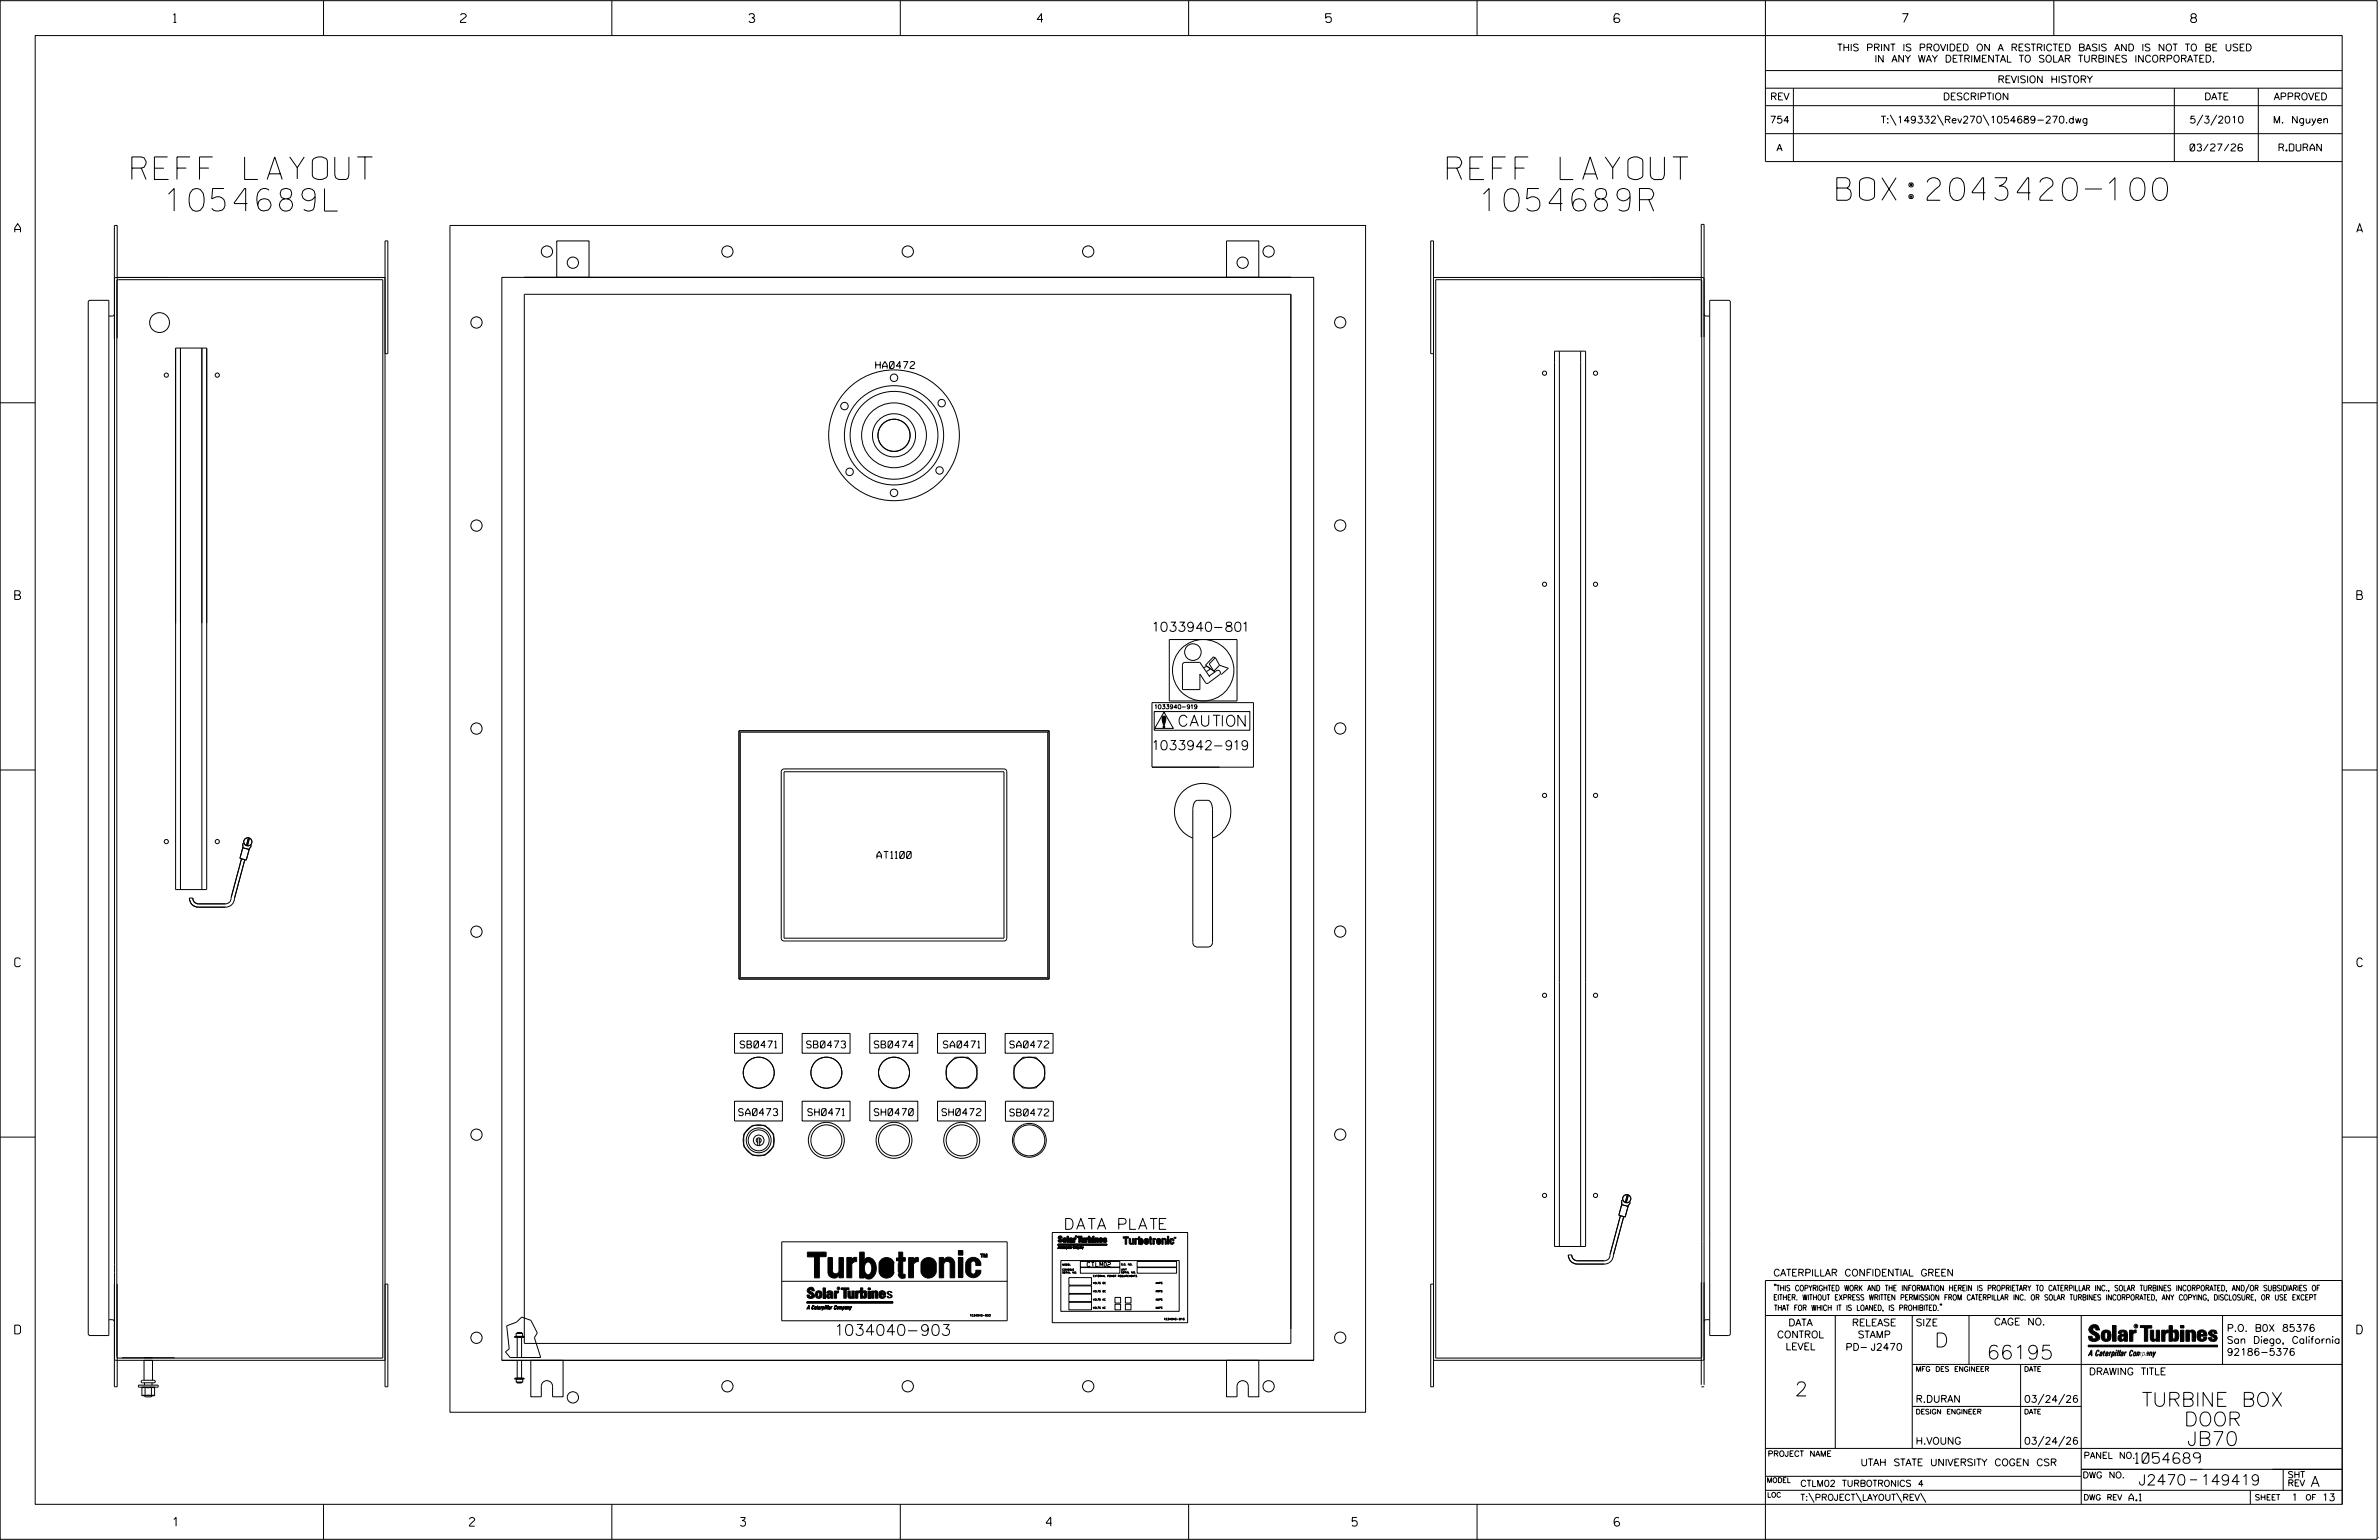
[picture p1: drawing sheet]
<svg xmlns="http://www.w3.org/2000/svg" width="864mm" height="559mm" viewBox="0 0 864 559" stroke-linecap="round" stroke-linejoin="round" font-family="sans-serif">
<defs><g id="words">
<g font-size="8.2">
<text x="47.9" y="65.1">REFF LAYOUT</text>
<text x="525.4" y="65.1">REFF LAYOUT</text>
<text x="60.5" y="76.6">1054689L</text>
<text x="537.8" y="76.6">1054689R</text>
<text x="666.8" y="72.7">BOX:2043420-100</text>
</g>
<g font-size="5.1">
<text x="702.3" y="488.8">D</text>
<text x="721.2" y="493.2">66195</text>
<text x="651.5" y="506.5">2</text>
<text x="777.5" y="510.3">TURBINE BOX</text>
<text x="792.8" y="517.4">DOOR</text>
<text x="793.9" y="524.5">JB70</text>
</g>
<g font-size="4">
<text x="428" y="263.5">CAUTION</text>
<text x="386.9" y="446.1">DATA PLATE</text>
<text x="303.9" y="484.6">1034040-903</text>
</g>
<g font-size="3.8">
<text x="775.1" y="531">1054689</text>
<text x="776.3" y="538.9">J2470</text>
<text x="798.8" y="538.9">149419</text>
<text x="838.8" y="539.5">A</text>
</g>
<g font-size="3.4">
<text x="418.8" y="229.1">1033940-801</text>
<text x="418.8" y="272.1">1033942-919</text>
</g>
<g font-size="3.2">
<text x="63" y="8.2">1</text>
<text x="167.2" y="8.2">2</text>
<text x="271.8" y="8.2">3</text>
<text x="376.5" y="8.2">4</text>
<text x="481.2" y="8.2">5</text>
<text x="690.6" y="8.2">7</text>
<text x="795.3" y="8.2">8</text>
<text x="5.4" y="84.3">A</text>
<text x="855.5" y="84.3">A</text>
<text x="5.4" y="217.5">B</text>
<text x="855.6" y="217.5">B</text>
<text x="5.4" y="350.8">C</text>
<text x="855.6" y="350.8">C</text>
<text x="5.4" y="484">D</text>
<text x="855.6" y="484">D</text>
<text x="62.8" y="553.8">1</text>
<text x="170.4" y="553.8">2</text>
<text x="268.8" y="553.8">3</text>
<text x="379.8" y="553.8">4</text>
<text x="490.8" y="553.8">5</text>
<text x="585.9" y="553.8">6</text>
</g>
<g font-size="2.5">
<text x="666.9" y="18.5">THIS PRINT IS PROVIDED ON A RESTRICTED BASIS AND IS NOT TO BE USED</text>
<text x="680.5" y="22.6">IN ANY WAY DETRIMENTAL TO SOLAR TURBINES INCORPORATED.</text>
<text x="725.1" y="30">REVISION HISTORY</text>
<text x="642.6" y="36.3">REV</text>
<text x="705.3" y="36.3">DESCRIPTION</text>
<text x="800.2" y="36.3">DATE</text>
<text x="825.4" y="36.3">APPROVED</text>
<text x="642.4" y="44.7">754</text>
<text x="682.8" y="44.7">T:\149332\Rev270\1054689-270.dwg</text>
<text x="794.8" y="44.7">5/3/2010</text>
<text x="825.1" y="44.7">M. Nguyen</text>
<text x="644.9" y="54.8">A</text>
<text x="795" y="54.8">03/27/26</text>
<text x="827.3" y="54.8">R.DURAN</text>
<text x="317.9" y="133.7">HA0472</text>
<text x="318.3" y="311.5">AT1100</text>
<text x="268.7" y="380.3">SB0471</text>
<text x="292.8" y="380.3">SB0473</text>
<text x="317.4" y="380.3">SB0474</text>
<text x="342.4" y="380.3">SA0471</text>
<text x="366.6" y="380.3">SA0472</text>
<text x="268.1" y="404.8">SA0473</text>
<text x="293.2" y="404.8">SH0471</text>
<text x="317.4" y="404.8">SH0470</text>
<text x="341.9" y="404.8">SH0472</text>
<text x="366.6" y="404.9">SB0472</text>
<text x="643.8" y="463">CATERPILLAR CONFIDENTIAL GREEN</text>
<text x="645.1" y="485.5">CONTROL</text>
<text x="649.2" y="481.1">DATA</text>
<text x="672.3" y="481.1">RELEASE</text>
<text x="674.4" y="485.5">STAMP</text>
<text x="695.4" y="481.1">SIZE</text>
<text x="723.8" y="480.8">CAGE NO.</text>
<text x="808.4" y="483.1">P.O. B0X 85376</text>
<text x="648.2" y="489.8">LEVEL</text>
<text x="669.9" y="490">PD- J2470</text>
<text x="808.4" y="487.5">San Diego, California</text>
<text x="808.4" y="491.8">92186-5376</text>
<text x="758.3" y="498.9">DRAWING TITLE</text>
<text x="695.4" y="508.9">R.DURAN</text>
<text x="734.8" y="508.9">03/24/26</text>
<text x="695.4" y="524.1">H.VOUNG</text>
<text x="734.8" y="524.1">03/24/26</text>
<text x="675.4" y="531.9">UTAH STATE UNIVERSITY COGEN CSR</text>
<text x="772.8" y="544.6">A.1</text>
<text x="831.8" y="544.6">1</text>
<text x="842.9" y="544.6">13</text>
</g>
<g font-size="2.3">
<text x="756.4" y="529.2">PANEL NO.</text>
<text x="653.5" y="539.4">CTLM02 TURBOTRONICS 4</text>
<text x="756" y="536.3">DWG NO.</text>
<text x="830.4" y="539.3">REV</text>
<text x="830.4" y="536.2">SHT</text>
<text x="653.5" y="544.5">T:\PROJECT\LAYOUT\REV\</text>
</g>
<g font-size="2">
<text x="643.8" y="468.4">&quot;THIS COPYRIGHTED WORK AND THE INFORMATION HEREIN IS PROPRIETARY TO CATERPILLAR INC., SOLAR TURBINES INCORPORATED, AND/OR SUBSIDIARIES OF</text>
<text x="643.8" y="471.8">EITHER. WITHOUT EXPRESS WRITTEN PERMISSION FROM CATERPILLAR INC. OR SOLAR TURBINES INCORPORATED, ANY COPYING, DISCLOSURE, OR USE EXCEPT</text>
<text x="644" y="475.6">THAT FOR WHICH IT IS LOANED, IS PROHIBITED.&quot;</text>
<text x="641.7" y="528.5">PROJECT NAME</text>
<text x="756.3" y="544.3">DWG REV</text>
<text x="818.5" y="544.3">SHEET</text>
<text x="836.9" y="544.3">OF</text>
</g>
<g font-size="1.8">
<text x="695.4" y="497.6">MFG DES ENGINEER</text>
<text x="734.8" y="497.6">DATE</text>
<text x="695.4" y="513.1">DESIGN ENGINEER</text>
<text x="734.8" y="513.1">DATE</text>
<text x="641.3" y="538">MODEL</text>
<text x="641.5" y="543.3">LOC</text>
</g>
<g font-size="1.5">
<text x="419.3" y="257.2">1033940-919</text>
<text x="394.7" y="459.6">CTLM02</text>
</g>
<text font-size=".9" x="775.1" y="481.7">R</text>
<g font-size=".7">
<text x="352" y="477.7">1034040-903</text>
<text x="422.4" y="479">1034040-916</text>
</g>
<g font-size=".6">
<text x="385.6" y="459.2">MODEL</text>
<text x="385.6" y="461">CONSOLE</text>
<text x="385.6" y="462.1">SERIAL NO.</text>
<text x="396.8" y="463.3">EXTERNAL POWER REQUIREMENTS</text>
<text x="396.8" y="465.9">VOLTS DC</text>
<text x="407" y="462">SERIAL NO.</text>
<text x="419.5" y="465.9">AMPS</text>
<text x="396.8" y="468.9">VOLTS DC</text>
<text x="396.8" y="471.9">VOLTS AC</text>
<text x="419.5" y="468.9">AMPS</text>
<text x="419.5" y="471.9">AMPS</text>
<text x="396.8" y="474.8">VOLTS AC</text>
<text x="419.5" y="474.8">AMPS</text>
</g>
<text font-size=".5" x="304.1" y="467.8">R</text>
<text font-size=".3" x="390.4" y="448.8">R</text>
</g></defs>
<g fill="none" stroke="#000" stroke-width=".36">
<path d="M.1 .2h862.8v558.4h-862.8zM12.8 12.9h837.4v533h-837.4zM117.4 .2v12.7M222.1 .2v12.7M326.8 .2v12.7M431.5 .2v12.7M536.2 .2v12.7M587.9 5.5l-.5-.5h-1l-.5 1v1.7l.5 .4h1l.6-.4v-.6l-.6-.5h-1l-.5 .5M640.9 .2v58.4h209.3M745.6 .2v12.7M640.9 25.6h209.3M640.9 32h209.3"/>
<path d="M640.9 38.3h209.3M651 32v26.6M789.3 32v26.6M819.8 32v26.6M640.9 48.5h209.3M686.2 41.7l2.1 3.8M703.3 41.7l2.2 3.8M719.9 41.7l2.1 3.8M799.6 41.7l-2.1 3.8M804.7 41.7l-2.2 3.8M163.3 81.8h332.4v430.6h-332.4zM202.1 87.4h11.7v13.2h-11.7z"/>
<path d="M445.2 87.4h11.8v13.2h-11.8zM32.6 109h6.9v375.6h-6.9M32.7 109l-.5 .1-.2 .5v374.4l.2 .4 .5 .2M41.6 113.9l-.5 .7-1.6 .1M42.6 101.6l96.4-.1v391.3h-96.1l-.5-.5v-390.3zM139.8 100.7h-97.8l-.4 .5M182.2 100.6h294.7v393h-294.7zM190.3 106.8h278.3v380.7h-278.3zM190.3 100.6h278.3M520.4 100.7h97.7l.5 .5M521.2 101.5h96.1l.4 .5v390.3l-.4 .5h-96.1zM618.6 113.9l.5 .7 1.5 .1"/>
<path d="M627.5 109l.4 .1 .2 .5v374.4l-.2 .4-.4 .2M627.6 109h-7v375.6h7M42.5 122.8v-41h-1v421.4h1v-37.3M63.7 126.3h11.3v196.5h-11.3zM65.5 126.3v196.5M73.3 126.3v196.5M139.8 128.3h1v-40.9h-1v415.8h1v-37.3h-1M520.4 128.3h-1v-40.9h1v415.8h-1v-37.3h1M564.3 127.4h11.3v324.9h-11.3zM566.1 127.4v324.9M573.8 127.4v324.9M617.6 122.3v-40.9h1v421.1"/>
<path d="M.1 146.2h12.7M850.2 146.2h12.7M424.5 232.1h24.6v22.3h-24.6zM441 238.8l-.5-.5-2.9 3 3 2.3M418.2 255h36.8v23.4h-36.8zM419 258.2h34.7v6.8h-34.7zM422.6 258.4l3.3 5.9h-6.7zM437 242.3l1.2-.5 1.2 .9-1.5 1M440.6 243.6l.5 .2M442.7 244.9l-4.2 3-.5 .1-2.4-3.4v5.6h-6.3v-9.3l.9-.6h5.4l3.6 5.3M442.7 244.9a.94 .94 0 0 0 .1-1.4 .94 .94 0 0 0-1.5 .1l-2.3 1.7M442.7 241.4l-2.1 2.2"/>
<path d="M442.7 241.4l-1.5-2.8-2.2 2.3 1.6 2.7M442.7 241.4l3.2 1.1-2.6 2.3M.1 279.4h12.7M268.3 265.2h112.5M268.3 265.2h112.5v90h-112.5zM268.3 265.2v90M283.9 279.3l.7-.3h79.9a1.02 1.02 0 0 1 1 1v60.4a1.02 1.02 0 0 1-1 1.1h-79.9a1.02 1.02 0 0 1-1-1.1v-60.4zM380.3 265.7v89.1M380.3 265.7h-111.6v89.1M380.8 265.2l-.5 .5M380.8 265.2v90M421.8 261l.6 2.3h.2l.7-2.3"/>
<path d="M422.2 263.7l.2 .2M422.2 263.8l.3-.2 .3 .2M422.3 263.7l.3 .3 .2-.3-.4 .3M422.4 263.6l.3 .3-.4-.3-.1 .2M422.6 263.6l-.4 .3 .4-.3M422.6 263.6l.2 .2M422.7 263.6l-.4 .3M422.8 263.8l-.1 .1M423.1 260.7l-1.1 .7M850.2 279.4h12.7M284.6 280h79.9v60.4h-79.9zM434 290.7l.6-.3h3.9a3.2 3.2 0 0 1 1.7 3.4v48.2a1.69 1.69 0 0 1-1.7 1.6h-3.9a1.63 1.63 0 0 1-1.6-1.6v-48.2l.3-2z"/>
<path d="M87.7 311.6l-3.8 14a2.15 2.15 0 0 1-2.1 2.4h-9.8a2.05 2.05 0 0 1-2-2.1M88.1 307.6l2.4 .6-1.1 3.9-2.3-.6zM88.3 305.9l-.2 1.9M88.9 312l-3.8 13.9a3.3 3.3 0 0 1-3.3 3.3h-9.8a3.3 3.3 0 0 1-3.2-3.3h1.2M90.2 304l-.7 2.8M90.6 304.1l-.8 2.8M91.2 306.7l-.8 1.7M433 304.1a10.2 10.2 0 0 1-4.6-15.7 10.2 10.2 0 0 1 16.4 0 10.2 10.2 0 0 1-4.6 15.7M70 325.9h.1M268.3 355.2h112.5M268.7 354.8h111.6M268.7 354.8l-.4 .4"/>
<path d="M380.3 354.8l.5 .4M266.6 375h17.4v7.2h-17.4zM291.2 375h17.4v7.2h-17.4zM315.7 375h17.5v7.2h-17.5zM340.3 375h17.4v7.2h-17.4zM364.9 375h17.4v7.2h-17.4zM266.6 399.6h17.4v7.2h-17.4zM291.2 399.6h17.4v7.2h-17.4zM315.7 399.6h17.5v7.2h-17.5zM340.3 399.6h17.4v7.2h-17.4zM365 399.6h17.4v7.3h-17.4zM.1 412.6h12.7"/>
<path d="M275.1 414.6a.9 .9 0 0 1-.4-1.4 .9 .9 0 0 1 1.4 0 .9 .9 0 0 1-.3 1.4M275.1 413v2.7M275.8 413v2.7M850.2 412.6h12.7M588.7 437.1l2.3 .6-1 3.9-2.3-.6zM588.8 435.4l-.2 1.9M590.8 433.5l-.8 2.8M591.1 433.6l-.8 2.8M591.7 436.2l-.8 1.7M283.8 450.6h81.8v28.6h-81.8zM293.1 454.3h6.8v1.7h-2.5v7.7h-1.7v-7.6h-2.6zM298.8 454.3l-3.1 3.2"/>
<path d="M300.6 456.3h1.6v4.7a1.2 1.2 0 0 0 1.3 1.2 1.2 1.2 0 0 0 1.1-1.4v-4.5h1.6v7.4h-1.6v-1.1a2.11 2.11 0 0 1-2.5 1 2.11 2.11 0 0 1-1.5-2.2zM307.4 456.3h1.8v.7l.6-.6 1.2-.1v1.5l-.9 .1-.9 .9v4.9h-1.8zM312.1 454.3h1.6v3.1a2.08 2.08 0 0 1 2.1-1.1 2.08 2.08 0 0 1 1.8 1.6 4.5 4.5 0 0 1-1.8 6.2l-1.4-.2-.7-.7v.5h-1.6zM314.4 458.3a1.18 1.18 0 0 1 1.4-.2 1.18 1.18 0 0 1 .6 1.2 2.52 2.52 0 0 1-1.3 3.3 2.77 2.77 0 0 1-.7-4.3zM324.3 458.4v3.2M324.6 458.4a2.86 2.86 0 0 0-2.8-2.1 2.86 2.86 0 0 0-2.7 2.1v3.2a2.84 2.84 0 0 0 2.7 2.2 2.84 2.84 0 0 0 2.8-2.2M326.1 454.3h1.6v2h.9v1.3h-.9v4.4l.3 .4h.6v1.3a1.67 1.67 0 0 1-2.5-1.4M326.1 458.4v3.2M329.8 456.3h1.8v.7l1-.7h.8v1.5l-.9 .1-.9 .9v4.9h-1.8zM335.1 457.1a2.89 2.89 0 0 1 4.8 1.3v3.2a2.86 2.86 0 0 1-2.8 2.2 2.86 2.86 0 0 1-2.8-2.2v-3.2zM336.5 457.8l.9-.1 .5 .4 .1 3.5a.9 .9 0 0 1-.9 .8 .9 .9 0 0 1-.9-.8v-3.2zM341 456.3h1.5v1a2.14 2.14 0 0 1 2.6-1 2.14 2.14 0 0 1 1.5 2.3v5.1h-1.7v-5.2a1.23 1.23 0 0 0-1.4-.7 1.23 1.23 0 0 0-1 1.3v4.6h-1.5z"/>
<path d="M346.6 458.5h.1M347.9 453.8h1.6v1.6h-1.6zM347.9 456.3h1.6v7.3h-1.6zM348.3 456.3l-.4 .4M349.5 455.1l-.4 .3M355.9 454.9h1v.3h-.3v1h-.3v-1h-.4zM357.1 454.9h.4l.2 1 .3-1h.4v1.3h-.3v-1l-.3 1h-.2l-.3-.9v.9h-.2zM382 447.2h49.1v32.8h-49.1zM384 451.6h17.7v.2h-17.7zM384.1 451.4h17.7v.3h-17.7zM384.1 451.6h17.7M384.2 448.7l.7-.2 .5 .2 .2 .5h-.5l-.3-.4-.2 .3 .1 .2a.78 .78 0 0 1 .8 .5 .78 .78 0 0 1-.2 .8l-1.1-.1-.1-.5h.5l.2 .4 .3-.2-.1-.3a.83 .83 0 0 1-.8-1.2z"/>
<path d="M384.4 452.3l.1 .8-.1-.2-.4 .2zM384.4 452.4v.4h-.2zM384.5 452.3v.4h-.3zM384.5 452.2v.8h-.5zM385.1 457.4h43v18.4h-43zM385.2 452.3h.3h-.3l-.1 .5h.3l-.2 .2zM385.2 452.3l.3 .1h-.3l-.1 .6 .3-.1-.3 .2zM385.7 452.8l.2-.1zM385.7 452.8l-.1 .2zM385.7 452.5l.2 .2-.3 .4 .3-.5zM385.7 452.4l.3 .1-.3 .5 .2-.5zM386 452.5h.3l-.1 .6z"/>
<path d="M386.1 452.4h.3l-.2 .6zM386.4 450.6l.2-.6-.2-.7h.4a.95 .95 0 0 1 0 1.5h-.4M386.5 452.6h.3l-.3 .5zM386.5 452.6h.2zM386.5 450.5l.2-.6-.2-.7h.3l.4 .7-.1 .6-.6 .2M386.5 452.5h.3l-.3 .5zM386.5 452.5l.2 .1zM386.9 452.5h.2l-.3 .6zM387 452.4h.2l-.3 .6zM387.3 452.5l.3 .3-.5 .5zM387.3 448.7h.5v2.1h-.5zM387.3 452.4l.3 .2-.5 .6z"/>
<path d="M387.3 452.6l.3-.1-.2 .5zM387.4 452.6l-.1 .4zM387.4 448.6h.4v2.1h-.4zM387.8 452.5l-.2 .6zM387.8 452.4l-.1 .6zM387.9 452.4h.1M387.9 452.3h.1M388.1 452.3l-.2 .8zM388.1 449.5l.3-.2 .8 .1 .2 1.4h-.5v-1.2l-.8 .2zM388.2 452.2l-.3 .8zM388.3 449.3h1l.1 1.4h-.4l-.1-1.2-.7 .2zM388.4 452.3l-.2 .8z"/>
<path d="M388.4 452.2l-.2 .8zM388.5 452.8l.3-.1zM388.5 452.5l.3 .2-.3 .4 .2-.3zM388.5 452.8v.2zM388.6 452.4l.2 .2-.3 .4-.1-.2 .4-.2zM388.9 450.3l-.4 .2 .4-.6h-.6l-.2 .7 .4 .2 .5-.2M389 450.2l-.4 .2 .4-.6h-.6l-.3 .5 .2 .4 .7-.2M389 452.5h.2l-.3 .6zM389.1 452.4l-.2 .6zM389.6 449.3h.5v.2l.5-.2v.4l-.4 .1-.1 1h-.5zM389.7 449.2h.5v.2l.4-.2-.4 .7v.8h-.5zM389.7 452.4h.4l-.3 .1-.1 .5 .3-.1-.3 .2z"/>
<path d="M389.8 452.3h.3l-.2 .1-.2 .5 .4-.1-.3 .2zM390.2 452.6h.4l-.3 .5zM390.3 452.5h.3l-.3 .5zM390.3 452.6v.4zM390.3 452.5v.4zM390.7 452.5l.5 .1-.1 .5v-.5l-.2 .5v-.5l-.3 .5zM390.8 452.4l.5 .1-.1 .5v-.5l-.3 .5-.1-.5-.1 .5zM391.1 448.7h1.6v.3h-.6v1.8h-.5v-1.8h-.5zM391.1 448.6h1.6v.3h-.5v1.8h-.5v-1.8h-.6zM391.5 452.5l.3 .3-.5 .5zM391.5 452.6v.4zM391.5 452.4l.3 .2-.5 .6z"/>
<path d="M391.6 452.5l-.1 .4zM391.9 452.9l.2-.1zM392 452.5l.2 .2-.3 .4-.1-.2 .4-.2zM392 452.7v.2zM392 452.4l.3 .2-.3 .4 .2-.4zM392.2 457.7h14.3v2.1h-14.3zM392.2 460h14.3v2h-14.3zM392.5 452.5l.2 .1-.1 .5v-.5l-.3 .5zM392.5 449.3h.5l.1 1.3 .2-1.3h.5v1.5l-1.2-.1zM392.5 452.4l.3 .1-.1 .5-.1-.5-.2 .5zM392.5 449.2h.5l.2 1.3 .1-1.3h.5v1.5l-1.2-.1zM392.9 452.5l.1 .5 .2-.5-.4 .8z"/>
<path d="M393 452.4v.5l.3-.5-.4 .8zM394.1 449.3h.4v.2l.4-.2v.4l-.4 .1v1h-.4zM394.1 449.2h.4v.2l.5-.2v.3l-.4 .2v1h-.5zM395.1 448.7h.4v2.1h-.4zM395.1 448.6h.5v2.1h-.5zM395.5 449.4l.7-.1 .1 .2-.1 1.3-.7-.2v-.3l.2 .3 .2-.6-.2-.5-.2 .3zM395.6 449.3l.6-.1 .2 .2-.1 1.3-.7-.2v-.4l.1 .4 .3-.6-.3-.5-.1 .3zM396.6 449.3h.5v1.5h-.5zM396.6 448.7h.5v.3h-.5zM396.7 448.6h.5v.3h-.5zM396.7 449.2h.5v1.5h-.5zM397.4 449.3l1.2 .1 .1 1.4h-.5l-.1-1.3-.2 .1v1.2h-.5z"/>
<path d="M397.4 449.2l1.2 .1 .1 1.4h-.4l-.1-1.3-.3 .1v1.2h-.5zM399 449.5l.6-.2-.1 1.2 .7-.2a.77 .77 0 0 1-1.1 .4 .77 .77 0 0 1-.1-1.2zM399 449.4l.6-.2-.1 1.2 .8-.2a.78 .78 0 0 1-1.2 .4 .78 .78 0 0 1-.1-1.2zM399.6 449.3a.65 .65 0 0 1 .7 .8h-1v-.2h.5zM399.6 449.2a.66 .66 0 0 1 .7 .8h-.9v-.2h.4zM400.5 449.5l.9-.2 .3 .5-.6-.3-.2 .2 .8 .5a.64 .64 0 0 1-.6 .7 .64 .64 0 0 1-.7-.6l.9 .1-.8-.5zM400.7 449.3l.7-.1 .3 .2v.3l-.6-.3-.1 .2 .7 .5-.1 .5-.7 .1-.4-.2v-.3l.8 .1-.8-.5zM407.5 458.6l-.4-.1 .4 .6h-.4M407.7 459.1h.1M407.7 448.8h2v.5h-.7v2.2h-.6v-2.2h-.7zM408.7 459.1h.1M409 448.8l-.6 .5"/>
<path d="M409.9 449.4h.5v1.5l.4 .2 .3-.3v-1.4h.5v2.1h-.5v-.3l-.5 .3-.5-.1zM410 458.5v.6l-.4-.6v.6M410.9 459.1h.1M411.9 449.4h1.1v.4l-.6 .3v1.4h-.5zM412.4 451.4l-.1 .1M412.8 457.7h14.3v2.1h-14.3zM412.8 460h14.3v2h-14.3zM413.3 448.8h.5v.9a.87 .87 0 0 1 1.1 0 .87 .87 0 0 1 .1 1.1l-.2 .5a.63 .63 0 0 1-1.1 .1l-.4 .1zM414 449.9a.59 .59 0 0 1 .6 .6 .59 .59 0 0 1-.6 .6l-.2-.6zM415.4 449.7l.7-.3 .5 .1 .3 .5v.9a.84 .84 0 0 1-.8 .7 .84 .84 0 0 1-.8-.7zM415.9 449.8l.5 .2v.9l-.2 .3-.3-.3zM416.4 450.9h.1"/>
<path d="M417.4 448.8h.5v.6h.2v.4h-.2l.2 1.7-.7-.2v-1.5h-.2zM418.5 449.4h1v.4l-.5 .3v1.4h-.5zM419.9 449.7l.7-.3 .5 .1 .3 .5v.9a.84 .84 0 0 1-.8 .7 .84 .84 0 0 1-.8-.7zM420.5 449.8l.4 .2v.9l-.3 .3-.2-.3zM420.9 450.9h.1M421.7 449.3h.5v.4l.6-.4 .4 .2 .2 2h-.5v-1.5a.37 .37 0 0 0-.4-.2 .37 .37 0 0 0-.3 .4v1.3h-.5zM423.4 450h.1M423.8 449.3h.5v2.2h-.5zM424.3 448.6l-.5 .5M424.3 448.6h-.5v.5M424.3 448.6v.5h-.5M424.6 450.9h.1"/>
<path d="M425.3 451.5h.1M425.4 451.5h.1M425.7 450.9l.5-.2a.83 .83 0 0 1-.7 .8 .83 .83 0 0 1-.9-.6M425.7 450.9l-.5 .2v-1.2l.3-.1 .2 .4h.5a.82 .82 0 0 0-.7-.9 .82 .82 0 0 0-.9 .7v.9M425.7 450.9h.1M426.3 449v.3v-.3M426.5 448.9l-.3 .1 .4-.1 .1 .4M426.5 448.9v.4M426.6 449.3h-.1M426.6 449.1v.2M426.7 449.3l.2-.4v.4h-.4M426.7 449.2l-.1 .1"/>
<path d="M426.8 449.1l-.1 .1M426.8 449.1v.2M426.8 449.1l-.1 .2M426.9 449l-.1 .1M570.5 455.4h.1M588.2 441.1l-3.7 14a2.15 2.15 0 0 1-2.1 2.4h-9.8a2.05 2.05 0 0 1-2.1-2.1M589.4 441.5l-3.7 13.9a3.3 3.3 0 0 1-3.3 3.3h-9.8a3.3 3.3 0 0 1-3.3-3.3h1.2M39.5 478.9h1.6l.5 .7M283.8 464.9h81.8M292.9 472.4h31.2v.4h-31.2zM293.3 467.6a1.34 1.34 0 0 1 2-.1l.3 .9h-.9l-.3-.6-.5 .4 .3 .4a1.41 1.41 0 0 1 1.2 .9 1.41 1.41 0 0 1-.2 1.5 2.1 2.1 0 0 1-2.1-.3l-.2-.8h.9l.1 .5 .4 .2 .5-.5-.3-.4a1.42 1.42 0 0 1-1.2-2.1zM293.6 473.7l.2 1.4-.1-.4h-.5l-.3 .4z"/>
<path d="M293.7 473.8v.8h-.5zM295.1 473.7l.4 .1v.3l-.2-.4-.3 .2-.2 1 .5-.2-.4 .4-.3-.3zM295.8 474.7l.3-.1-.3 .4zM295.9 474.1l.4 .1-.2 .9h-.4l-.1-.3 .6-.5h-.5zM296.7 473.9l.3 .2-.4 1-.1-.9zM297.2 470.6l.3-.1a1.5 1.5 0 0 0-.3-1.9v-.2l1 .4 .2 .9-.2 1-1 .4M297.3 474.2l.4 .1v.3h-.5v.3l.4-.1-.3 .3-.3-.2zM297.3 474.3l.2-.1 .1 .3h-.4zM298.1 474.1h.3l-.5 1zM298.7 474.1h.2a.45 .45 0 0 1 .2 .6 .45 .45 0 0 1-.5 .2l-.2 .5zM298.8 467.3h.8v3.8h-.8zM298.8 474.2l.3 .1-.3 .7z"/>
<path d="M299.5 474.1l-.2 1zM299.8 473.8h.1M300.1 473.7l-.3 1.4zM300.6 473.7l-.4 1.4zM301 474.6h.2l-.4 .3zM301 474.1h.3v.2l-.1 .8h-.4l-.2-.3 .6-.4-.1-.2-.3 .1zM301.5 469.4v-.5l-.3-.1-.3 .4h-.8a1.13 1.13 0 0 1 1.1-.9 1.13 1.13 0 0 1 1.1 1l.1 1.8h-.8v-1.7M301.6 470.2l-.2 .3h-.6l.2-.6 .6-.1v-.4l-1.1 .1a.94 .94 0 0 0-.3 1.4 .93 .93 0 0 0 1.4-.2M301.7 474.1h.4l-.6 1zM302.9 468.5h.7l.1 .3 .7-.4v.7l-.6 .1-.1 1.9h-.8zM303.2 473.7l.4 .2v.2l-.2-.3-.3 .2-.2 1 .6-.3-.5 .4-.2-.2zM304 474.3h.3l-.3 .7z"/>
<path d="M304.8 474.1l.8 .1-.1 .9-.1-.9-.4 .9v-.9l-.5 .9zM305.3 467.3h2.9v.6h-1v3.2h-.9v-3.2h-1zM306.1 474.1l.5 .1-.1 .5-.1 .3-.5-.1-.2 .5zM306.2 474.2l.3 .1-.4 .7zM307 474.6l.2 .1-.4 .2zM307 474.1h.3l.1 .2-.2 .8h-.4l-.1-.3 .6-.4-.1-.2-.4 .1zM307.8 474.1l.5 .1-.2 .9-.1-.9-.5 .9zM307.8 468.5h.8l.1 2 .2 .2 .3-.2v-2h.9v2.6h-.9v-.3l-.7 .3-.5-.1zM308.5 474.1l.1 .8 .6-.8-.8 1.3zM310.6 468.5h.8v.3l.7-.4v.7l-.6 .3-.1 1.7h-.8zM312.3 467.3h.9l-.1 3.8h-.8zM313.2 468.7a.92 .92 0 0 1 1.4 .1l-.2 2.2h-1l-.3-.3 .1-.6 .3 .5a1.37 1.37 0 0 0 0-1.8l-.3 .5z"/>
<path d="M315.1 468.5h.8v2.6h-.8zM315.1 467.3h.8v.6h-.8zM316.4 468.5h.9v.2l.4-.3 .8 .1 .2 2.6h-.8l-.2-2.3-.4 .2v2.1h-.9zM319.2 468.8l1.1-.4v.4a1.2 1.2 0 0 0 0 1.9l.3-.5h.9a1.28 1.28 0 0 1-1.8 .9 1.28 1.28 0 0 1-.6-1.9zM320.3 468.3a1.16 1.16 0 0 1 1.2 1.6h-1.6v-.5l.7 .1zM350.6 461.6h.1M352.9 463.6h.1M353.3 463.6h.1M354.2 461.5v-.6h1.9a2.81 2.81 0 0 1-2.5 2.7 2.81 2.81 0 0 1-3-2M354.2 461.5h.1M354.2 461.5a.9 .9 0 0 1-.9 .9 .9 .9 0 0 1-.9-.9v-3a.9 .9 0 0 1 .9-.9 .9 .9 0 0 1 .9 .9v.7h1.9a2.79 2.79 0 0 0-2.4-2.9 2.79 2.79 0 0 0-3.1 2.1v3.2M388 472.5h8.2v2.8h-8.2z"/>
<path d="M388 469.6h8.2v2.7h-8.2zM388 466.6h8.2v2.7h-8.2zM388 463.6h8.2v2.7h-8.2zM404.7 473.3h2.1v2h-2.1zM404.7 470.8h2.1v2h-2.1zM407.1 460.3l.1 .7 .3-.7M408.2 460.3v.7l-.5-.7v.7M408.4 460.3v.7M408.5 473.3h2.1v2h-2.1zM408.5 470.8h2.1v2h-2.1zM408.6 460.3h.4M408.8 460.3v.7"/>
<path d="M617.6 465.3v37.2M620.6 478.9h-1.5l-.5 .7M640.9 477.3h209.3M644.2 466.1l-.1 .4M644.7 466.1l-.2 .4M666.2 477.3v48.3M694.2 477.3v48.3M704.4 473.3l-.1 .4M704.8 473.3l-.1 .4M714.8 477.3v17.8M755.5 477.3v68.6M806.8 477.3v17.8"/>
<path d="M816.5 466l-1.4 3.1M850.2 464.6h-209.3v94M850.2 464.8v81.1M41.6 493.1l.4 .5h97.8M44.3 492.7h19.1M52.3 493.6v7.2M55.4 493.6v7.2M182.2 493.6h294.7M183.9 481.1l3.6-1.4 1.9-1.8 3.3 1.2 2.4 4.6-1.1 1.7 2.3 7.2h-11.1l-1.7-2.1 1.4-1.1zM186.8 484.9h3.5v.4h-3.5zM187.4 483.8h2.3v1.1h-2.3zM187.7 493.6v6.5h1.6v-6.5"/>
<path d="M187.8 483.5h1.6v.3h-1.6zM189.3 485.3v7.3M189.4 485.3h-1.7v7.3M192.7 493.6h11.7v13.2h-3.8v-3.8a2.05 2.05 0 0 0-2.1-2 2.05 2.05 0 0 0-2 2v3.8h-3.8zM445.2 493.6h11.8v13.2h-3.9v-3.8a2.05 2.05 0 0 0-2-2 2.05 2.05 0 0 0-2 2v3.8h-3.9zM618.6 493.1l-.5 .5h-97.7M694.2 495.1h156M733.5 495.1v30.5M758.6 481.4a2.02 2.02 0 0 1 3.1-.1l.5 1.3h-1.3l-.2-.6-.4-.2-.6 .1-.1 .4 .4 .7a2.46 2.46 0 0 1 2.2 2.9 2.83 2.83 0 0 1-3.8 .3l-.3-1.3h1.3l.2 .7 .6 .3 .5-.2 .2-.5-.4-.6-1.9-1.2-.4-.9zM759.2 491.3h-.7l.7-1.2v1.9h.2l-.1-2.1-1.3 2.1 .5-.5h.7M761.3 490l.3-.2 .4 .3-.1 .3-.3-.4-.4 .3-.3 1.6h.4l.4-.5-.3 .6-.4 .1-.3-.4zM762.6 490.6l.5-.1-.1 1.4h-.9a.74 .74 0 0 1 .9-.8l-.3 .7-.5 .1 .2-.5 .6-.2v-.5l-.7 .2z"/>
<path d="M763 483.2a2.17 2.17 0 0 1 3.1 0l.3 1.4-.3 1.5a2.17 2.17 0 0 1-3.1 0l-.3-1.5zM763.6 490.5l.4-.4 .2 .6h-.3l-.3 .9 .2 .4-.3-.1zM764.1 483.7l.5-.4 .4 .3v2.2l-.4 .2-.5-.2zM764.6 491.1l.6 .2v-.7l-.4-.1-.4 .6-.1 .8h.6M764.6 491.1l-.1 .8h.4M764.6 482.6v.8M764.8 490.7l.4 .1v.3h-.6zM765 491.5l-.1 .4zM766 490.5l-.5 1.5zM766 490.8l.4-.3-.4 .4M766.9 481h1.3v5.7h-1.3zM767 490.8l.5 .1-.3 .8-.4 .2z"/>
<path d="M767.3 490.5h-.5l-.5 2M767.3 490.5a.8 .8 0 0 1 .2 1 .8 .8 0 0 1-.9 .4l-.1 .6M767.3 490.5l-.1 .2M768.1 490.5l-.4 1.5zM768.2 489.9h.3l-.1 .2h-.2zM769 489.9l-.5 2.1zM769.7 489.9l-.6 2.1zM770.1 491.4l.5-.3-.5 .8zM770.4 491.9h.1M770.6 491.1l.1-.4-.7 .2 .1-.3 .6-.1 .2 .3-.5 1.1M770.6 491.1a.74 .74 0 0 0-.8 .8h.6M771 484.8h-.7l-.3 .6 .4 .7 .5-.3 .1-2.4h-.8l-.1 .4h-1.2a1.71 1.71 0 0 1 1.8-1.3 1.71 1.71 0 0 1 1.6 1.4v2.8h-1.1l-.1-.6"/>
<path d="M771 484.2l-1.5 .1a1.41 1.41 0 0 0 0 2.4l.5 .1 1.1-.7M771.2 486.1h-.1M771.4 490.5l.1 .3 .4-.3-.9 1.5zM771.5 490.8h.1M773 482.7h1.2v.5l.5-.5 .7-.1v1h-.6l-.5 .4-.1 2.7h-1.2zM773.3 490.3l.6-.4 .4 .2-.1 .4-.3-.4a1.28 1.28 0 0 0-.5 1.8l.6-.4-.1 .4-.8 .1zM774.7 490.8l.5-.3a.88 .88 0 0 1 .2 .9 .88 .88 0 0 1-.7 .7l-.2-.2zM774.8 490.9h.5l-.3 1h-.3l-.2-.2zM775.2 490.5l-.1 .2M776.8 481h4.3v.9h-1.5v4.8h-1.3M776.8 490.6l-.8 .2v-.3l-.4 1.5 .8-1.3v1.3l.3-1.2M779.3 491.1h.4"/>
<path d="M779.6 490.5h.3l-.3 1.4M779.6 490.7h.2l-.1 .4M779.7 491.1l-.1 .4M779.7 491.1l-.4 .2M780.1 492l.4-1.5 .1 .3 .3-.3 .3 .2-.3 1.3v-1.3l-.7 1.3M780.6 482.7h1.2v2.7l.1 .4 .4 .3 .4-.7v-2.7h1.2l.1 4h-1.3v-.5l-1.1 .6-.7-.3-.3-.7zM781.6 492.5l1-2-.8 1.3-.2-1.3-.2 2M784.7 482.7h1.2v.5l.5-.5 .7-.1v1h-.5l-.6 .4-.1 2.7h-1.2zM787.4 481h1.2v2a1.4 1.4 0 0 1 2.2 .2l.1 1.4-.4 1.9-1.5 .1-.4-.5v-1l.5 .9 .5-.3v-2.1l-.5-.4-.5 .7v2.8h-1.2zM791.5 482.7h1.3v4h-1.3zM791.5 481h1.3v.9h-1.3zM793.5 482.7h1.3v.4l.7-.5 1.1 .2 .4 .6v3.3h-1.2l-.3-3.4-.7 .2v3.2h-1.3z"/>
<path d="M794.8 483.1h.1M797.7 483.2a1.92 1.92 0 0 1 2.4-.5 1.92 1.92 0 0 1 1 2.1h-2.3v.8l.6 .5 .5-.3v-.5h1.2a1.83 1.83 0 0 1-2.1 1.4 1.83 1.83 0 0 1-1.5-2.1zM798.8 484.2v.6M799.1 483.4h.6l.2 .8h-1.1zM804.6 482.9a1.84 1.84 0 0 0-2.9 .8 3.3 3.3 0 0 0 2.2 1.9l-.5 .5-.4-.3-.1-.4h-1.2l.1 .6a1.92 1.92 0 0 0 2.9 .4M804.9 483.8h-1.2l-.2-.6-.5 .1-.1 .3 .1 .3 1.8 .9M805.1 488.1h-47.1v.6h47.1M50.2 502.6h7.2v.7h-7.2zM51.5 500.9l4.5-.1a.46 .46 0 0 1 .4 .5 .46 .46 0 0 1-.4 .5h-4.3l-.4-.5zM51.5 506.4h1.2M51.5 506.4h4.6M52.4 506.4l.4 .5h2.1l.4-.5"/>
<path d="M52.5 501.8v.8M52.7 503.3h-1.2v3.1M52.7 503.3l1.1 .3 1.2-.3M52.7 506.4l1.1-.2 1.2 .2M52.7 503.3v3.1M55 503.3v3.1M55 503.3h1.1v3.1M55 506.4h1.1M55.2 501.8v.8M55.4 506.4h.1M186.9 500.1h3.4v.3h-3.4zM187.4 500.4h2.4v1.1h-2.4z"/>
<path d="M187.7 501.5h1.6v.3h-1.6zM617.6 503.2h1M694.2 510.3h61.3M742 505.8l-2.2 3.9M749.5 505.8l-2.2 3.9M640.9 525.6h209.2M640.9 535.7h114.6M742 521.1l-2.2 3.8M749.5 521.1l-2.2 3.8M755.5 533.2h94.7M795 537h2.6M828.8 533.2v7.6"/>
<path d="M117.4 545.9v12.7M222.1 545.9v12.7M326.8 545.9v12.7M431.5 545.9v12.7M536.2 545.9v12.7M640.9 540.8h209.3M656.6 541.7l2 3.5M673.8 541.7l1.9 3.5M688.4 541.7l2 3.5M697.2 541.7l1.9 3.5M816.9 541v4.9M863.5 557.9h.1"/>
<circle cx="198.5" cy="91.3" r="2.04"/>
<circle cx="208" cy="95.3" r="2.05"/>
<circle cx="264.1" cy="91.3" r="2.05"/>
<circle cx="329.5" cy="91.3" r="2.04"/>
<circle cx="395" cy="91.3" r="2.05"/>
<circle cx="451.1" cy="95.3" r="2.05"/>
<circle cx="460.5" cy="91.3" r="2.04"/>
<circle cx="57.9" cy="117.1" r="3.6"/>
<circle cx="173" cy="117" r="2.05"/>
<circle cx="486.5" cy="117" r="2.05"/>
<circle cx="60.4" cy="136.1" r=".75"/>
<circle cx="78.9" cy="136.1" r=".75"/>
<circle cx="324.5" cy="137.1" r="1.36"/>
<circle cx="560.7" cy="135.4" r=".75"/>
<circle cx="579.2" cy="135.4" r=".77"/>
<circle cx="306.6" cy="147.4" r="1.35"/>
<circle cx="324.5" cy="158" r="23.7"/>
<circle cx="324.5" cy="158" r="18"/>
<circle cx="324.5" cy="158" r="11.8"/>
<circle cx="324.5" cy="158" r="5.8"/>
<circle cx="324.5" cy="158" r="7.8"/>
<circle cx="324.5" cy="158" r="15.9"/>
<circle cx="324.6" cy="158" r="5.8"/>
<circle cx="341.8" cy="146.3" r="1.35"/>
<circle cx="308.4" cy="171.2" r="1.36"/>
<circle cx="324.5" cy="178.8" r="1.35"/>
<circle cx="341.1" cy="170.7" r="1.34"/>
<circle cx="173" cy="190.7" r="2.05"/>
<circle cx="486.5" cy="190.7" r="2.05"/>
<circle cx="560.7" cy="212" r=".75"/>
<circle cx="579.2" cy="212" r=".77"/>
<circle cx="433" cy="236.6" r="3"/>
<circle cx="436.8" cy="243.2" r="11.2"/>
<circle cx="173" cy="264.4" r="2.05"/>
<circle cx="422.6" cy="263.8" r=".27"/>
<circle cx="486.5" cy="264.3" r="2.05"/>
<circle cx="560.7" cy="288.6" r=".75"/>
<circle cx="579.2" cy="288.6" r=".77"/>
<circle cx="60.4" cy="305.4" r=".75"/>
<circle cx="78.9" cy="305.4" r=".75"/>
<circle cx="90" cy="305.4" r="1.47"/>
<circle cx="173" cy="338.1" r="2.05"/>
<circle cx="486.5" cy="338" r="2.05"/>
<circle cx="560.7" cy="361.2" r=".75"/>
<circle cx="579.2" cy="361.2" r=".77"/>
<circle cx="275.4" cy="389.2" r="5.6"/>
<circle cx="300" cy="389.2" r="5.6"/>
<circle cx="324.5" cy="389.2" r="5.6"/>
<circle cx="349" cy="389.2" r="5.6"/>
<circle cx="349.1" cy="389.2" r="6"/>
<circle cx="373.6" cy="389.2" r="5.6"/>
<circle cx="373.7" cy="389.2" r="6"/>
<circle cx="173" cy="411.7" r="2.05"/>
<circle cx="275.4" cy="413.8" r="5.9"/>
<circle cx="275.4" cy="413.8" r="5.6"/>
<circle cx="275.4" cy="413.8" r="3.8"/>
<circle cx="275.4" cy="413.8" r="4.5"/>
<circle cx="275.4" cy="413.8" r="1.93"/>
<circle cx="300" cy="413.8" r="6.5"/>
<circle cx="300" cy="413.8" r="5.6"/>
<circle cx="324.5" cy="413.8" r="6.5"/>
<circle cx="324.5" cy="413.8" r="5.6"/>
<circle cx="349.1" cy="413.8" r="5.6"/>
<circle cx="349.1" cy="413.8" r="6.5"/>
<circle cx="373.7" cy="413.8" r="5.6"/>
<circle cx="373.7" cy="413.8" r="6.1"/>
<circle cx="486.5" cy="411.7" r="2.05"/>
<circle cx="560.7" cy="433.8" r=".75"/>
<circle cx="579.2" cy="433.8" r=".77"/>
<circle cx="590.5" cy="435" r="1.47"/>
<circle cx="390.6" cy="448.7" r=".28"/>
<circle cx="408.2" cy="458.8" r=".3"/>
<circle cx="410.4" cy="458.8" r=".29"/>
<circle cx="304" cy="474.6" r=".45"/>
<circle cx="304.4" cy="467.5" r=".48"/>
<circle cx="173" cy="485.4" r="2.05"/>
<circle cx="486.5" cy="485.4" r="2.05"/>
<circle cx="775.4" cy="481.2" r=".69"/>
<circle cx="208" cy="507" r="2.05"/>
<circle cx="264" cy="503" r="2.05"/>
<circle cx="329.5" cy="503" r="2.05"/>
<circle cx="395" cy="503" r="2.06"/>
<circle cx="460.5" cy="503" r="2.05"/>
</g>
<g fill="#000">
<path d="M347.9 453.8h1.6v1.6h-1.6zM387.4 448.6h.4v2.1h-.4zM387.8 452.4l-.1 .6zM388.2 452.2l-.3 .8zM388.4 452.2l-.2 .8zM396.7 449.2h.5v1.5h-.5zM396.7 448.6h.5v.3h-.5zM423.8 449.3h.5v2.2h-.5zM423.8 448.6h.5v.5h-.5zM298.8 467.3h.8v3.8h-.8zM299.5 474.1l-.2 1zM300.1 473.7l-.3 1.4z"/>
<path d="M300.6 473.7l-.4 1.4zM315.1 468.5h.8v2.6h-.8zM315.1 467.3h.8v.6h-.8zM347.9 456.3h1.6v7.3h-1.6zM768.1 490.5l-.4 1.5zM768.2 489.9h.3l-.1 .2h-.2zM769 489.9l-.5 2.1zM769.7 489.9l-.6 2.1zM791.5 481h1.3v.9h-1.3zM791.5 482.7h1.3v4h-1.3zM758 488.1h47.1v.6h-47.1z"/>
<path d="M422 259.9a.87 .87 0 0 1 1.1 0 .87 .87 0 0 1 .2 1.1l-.7 2.3h-.2l-.7-2.6z" fill-rule="evenodd"/>
<path d="M293.1 454.3h6.8v1.7h-2.5v7.7h-1.7v-7.6h-2.6z" fill-rule="evenodd"/>
<path d="M300.6 456.3h1.6v4.7a1.19 1.19 0 0 0 1.3 1.2 1.19 1.19 0 0 0 1.1-1.4v-4.5h1.6v7.4h-1.6v-1.1a2.11 2.11 0 0 1-2.5 1.1 2.11 2.11 0 0 1-1.5-2.3z" fill-rule="evenodd"/>
<path d="M307.4 456.3h1.8v.7l.6-.6 1.2-.1v1.5a1.59 1.59 0 0 0-1.8 1v4.9h-1.8z" fill-rule="evenodd"/>
<path d="M326.1 454.3h1.6v2h.9v1.3h-.9v4.4l.3 .4h.6v1.3l-1.5 .1a1.56 1.56 0 0 1-1-1.5v-4.7h-.8v-1.3h.8z" fill-rule="evenodd"/>
<path d="M329.8 456.3h1.8v.7a1.56 1.56 0 0 1 1.8-.7v1.5l-.9 .1-.9 .9v4.9h-1.8z" fill-rule="evenodd"/>
<path d="M351.3 457.1a2.78 2.78 0 0 1 3.1-.6 2.78 2.78 0 0 1 1.7 2.7h-1.9v-.7a.9 .9 0 0 0-.9-.9 .9 .9 0 0 0-.9 .9v3a.9 .9 0 0 0 .9 .9 .9 .9 0 0 0 .9-.9v-.6h1.9a2.81 2.81 0 0 1-2.5 2.7 2.81 2.81 0 0 1-3-2v-3.2z" fill-rule="evenodd"/>
<path d="M355.9 454.9h1v.3h-.3v1h-.3v-1h-.4z" fill-rule="evenodd"/>
<path d="M357.1 454.9h.4l.2 1 .3-1h.4v1.3h-.3v-1l-.3 1h-.2l-.3-.9v.9h-.2z" fill-rule="evenodd"/>
<path d="M384.5 452.2l-.5 .8h.5zM384.5 452.3v.4h-.3z" fill-rule="evenodd"/>
<path d="M384.2 448.7l.7-.2 .5 .2 .2 .5h-.5l-.3-.4-.2 .3 .1 .2a.78 .78 0 0 1 .8 .5 .78 .78 0 0 1-.2 .8l-1.1-.1-.1-.5h.5l.2 .4 .3-.2-.1-.3a.83 .83 0 0 1-.8-1.2z" fill-rule="evenodd"/>
<path d="M385.3 452.2l.2 .2-.3-.1-.1 .5h.3l-.2 .2z" fill-rule="evenodd"/>
<path d="M385.7 452.4l.2 .1-.2 .5 .3-.5zM385.7 452.8l.2-.1z" fill-rule="evenodd"/>
<path d="M386.1 452.4h.3l-.2 .6z" fill-rule="evenodd"/>
<path d="M386.5 452.5v.5l.3-.5zM386.5 452.5l.2 .1z" fill-rule="evenodd"/>
<path d="M385.9 449.4l.6-.2-.2 .7 .2 .6 .2-.6-.2-.7 .6 .2v1.1l-.6 .2-.6-.2z" fill-rule="evenodd"/>
<path d="M387 452.4h.2l-.3 .6z" fill-rule="evenodd"/>
<path d="M387.3 452.4l-.2 .8 .5-.6zM387.3 452.6l.3-.1-.2 .5z" fill-rule="evenodd"/>
<path d="M388.1 450l.9-.2-.5 .5 .2 .2 .3-.3v.3l-.7 .2z" fill-rule="evenodd"/>
<path d="M388.6 452.4l.2 .2-.4 .2 .1 .2 .3-.4zM388.6 452.7v.2z" fill-rule="evenodd"/>
<path d="M388.3 449.3h1l.1 1.4h-.4l-.1-1.2-.7 .2z" fill-rule="evenodd"/>
<path d="M389.1 452.4l-.2 .6z" fill-rule="evenodd"/>
<path d="M389.7 449.2h.5v.2l.4-.2-.4 .7v.8h-.5z" fill-rule="evenodd"/>
<path d="M389.9 452.2l.2 .2h-.2l-.2 .5 .4-.1-.3 .2z" fill-rule="evenodd"/>
<path d="M390.3 452.5v.5l.3-.4zM390.3 452.5v.4z" fill-rule="evenodd"/>
<path d="M390.8 452.4l.5 .1-.1 .5v-.5l-.3 .5-.1-.5-.1 .5z" fill-rule="evenodd"/>
<path d="M391.5 452.4l-.2 .8 .5-.6zM391.6 452.5l-.1 .4z" fill-rule="evenodd"/>
<path d="M391.1 448.6h1.6v.3h-.5v1.8h-.5v-1.8h-.6z" fill-rule="evenodd"/>
<path d="M392 452.4l.2 .2-.2 .4 .3-.4zM392 452.7v.2z" fill-rule="evenodd"/>
<path d="M392.5 449.2h.5l.2 1.3 .1-1.3h.5v1.5l-1.2-.1z" fill-rule="evenodd"/>
<path d="M392.5 452.4l.3 .1-.1 .5-.1-.5-.2 .5z" fill-rule="evenodd"/>
<path d="M393 452.4v.5l.3-.5-.4 .8z" fill-rule="evenodd"/>
<path d="M394.1 449.2h.4v.2l.5-.2v.3l-.4 .2v1h-.5z" fill-rule="evenodd"/>
<path d="M395.1 448.6h.5v2.1h-.5z" fill-rule="evenodd"/>
<path d="M395.6 449.3l.6-.1 .2 .2-.1 1.3-.7-.2v-.4l.1 .4 .3-.6-.3-.5-.1 .3z" fill-rule="evenodd"/>
<path d="M397.4 449.2l1.2 .1 .1 1.4h-.4l-.1-1.3-.3 .1v1.2h-.5z" fill-rule="evenodd"/>
<path d="M399 449.4l.6-.2-.1 1.2 .8-.2a.78 .78 0 0 1-1.2 .4 .78 .78 0 0 1-.1-1.2z" fill-rule="evenodd"/>
<path d="M399.6 449.2a.66 .66 0 0 1 .7 .8h-.9v-.2h.4z" fill-rule="evenodd"/>
<path d="M400.6 449.4l1-.1 .1 .4-.6-.3-.1 .2 .7 .5-.1 .5h-.9l-.2-.4 .8 .1-.8-.5z" fill-rule="evenodd"/>
<path d="M407.7 448.8h2v.5h-.7v2.2h-.6v-2.2h-.7z" fill-rule="evenodd"/>
<path d="M409.9 449.4h.5v1.5l.2 .2 .5-.3v-1.4h.5v2.1h-.5v-.3l-.1 .2a.64 .64 0 0 1-.8 .1 .64 .64 0 0 1-.3-.7z" fill-rule="evenodd"/>
<path d="M411.9 449.4h1.1v.4l-.6 .3v1.4h-.5z" fill-rule="evenodd"/>
<path d="M413.3 448.8h.5v.9a.86 .86 0 0 1 1.1 0 .86 .86 0 0 1 .1 1.1l-.6 .8-.6-.2-.5 .1z" fill-rule="evenodd"/>
<path d="M415.5 449.7a.86 .86 0 0 1 1.5 .3v.9a.84 .84 0 0 1-.8 .7 .84 .84 0 0 1-.8-.7z" fill-rule="evenodd"/>
<path d="M417.4 448.8h.5v.6h.2v.4h-.2l.2 1.7-.3 .1-.4-.5v-1.3h-.2z" fill-rule="evenodd"/>
<path d="M418.5 449.4h1v.4l-.5 .3v1.4h-.5z" fill-rule="evenodd"/>
<path d="M420 449.7a.86 .86 0 0 1 1.5 .3v.9a.84 .84 0 0 1-.8 .7 .84 .84 0 0 1-.9-.7z" fill-rule="evenodd"/>
<path d="M421.7 449.3h.5l.1 .3a.62 .62 0 0 1 .7-.2 .62 .62 0 0 1 .4 .6v1.5h-.5v-1.5l-.3-.2-.4 .3v1.4h-.5z" fill-rule="evenodd"/>
<path d="M424.7 449.7a.81 .81 0 0 1 1-.3 .81 .81 0 0 1 .5 .8h-.5l-.2-.5-.3 .2v1.2l1-.4a.83 .83 0 0 1-.7 .8 .83 .83 0 0 1-.9-.6z" fill-rule="evenodd"/>
<path d="M426.2 448.9h.3l-.2 .4z" fill-rule="evenodd"/>
<path d="M426.5 448.9l.2 .4 .2-.4v.4l-.1-.2-.3 .2z" fill-rule="evenodd"/>
<path d="M293.6 473.7l-.7 1.4 .3-.4h.5l.1 .4zM293.7 473.8v.8h-.5z" fill-rule="evenodd"/>
<path d="M293.3 467.6a1.34 1.34 0 0 1 2-.1l.3 .9h-.9l-.3-.6-.5 .4 .3 .4a1.41 1.41 0 0 1 1.2 .9 1.41 1.41 0 0 1-.2 1.5 2.1 2.1 0 0 1-2.1-.3l-.2-.8h.9l.1 .5 .4 .2 .5-.5-.3-.4a1.42 1.42 0 0 1-1.2-2.1z" fill-rule="evenodd"/>
<path d="M295.1 473.7l.4 .1v.3l-.2-.4-.3 .2-.2 1 .5-.2-.4 .4-.3-.3z" fill-rule="evenodd"/>
<path d="M295.9 474.1l-.2 .2h.5l-.6 .5 .1 .3h.4l.2-.9zM295.8 474.7l.3-.1-.3 .4z" fill-rule="evenodd"/>
<path d="M296.7 473.9l.3 .2-.4 1-.1-.9z" fill-rule="evenodd"/>
<path d="M297.3 474.2l-.3 .5 .3 .4 .3-.3-.4 .1v-.3h.5v-.3zM297.3 474.3l.2-.1 .1 .3h-.4z" fill-rule="evenodd"/>
<path d="M296.2 468.8l1-.4-.4 1.3 .1 .8 .3 .1 .3-.1 .1-.8-.4-1.3 1 .4 .2 .9-.2 1a1.41 1.41 0 0 1-2 0z" fill-rule="evenodd"/>
<path d="M298.1 474.1h.3l-.5 1z" fill-rule="evenodd"/>
<path d="M298.7 474.1l-.3 1.3 .2-.5a.45 .45 0 0 0 .5-.2 .45 .45 0 0 0-.2-.6zM298.8 474.2l.3 .1-.3 .7z" fill-rule="evenodd"/>
<path d="M300.1 469.9l.4-.4 1.1-.1v.4l-.6 .1-.2 .4 .3 .4 .5-.4v.4a.89 .89 0 0 1-1.5 0z" fill-rule="evenodd"/>
<path d="M301 474.1l-.2 .2 .3-.1 .1 .2-.6 .4 .2 .3h.4l.1-.8v-.2zM301 474.6h.2l-.4 .3z" fill-rule="evenodd"/>
<path d="M300.2 468.8l.5-.4a1.17 1.17 0 0 1 1.6 .9l.1 1.8h-.8l-.1-2.2-1.4 .3z" fill-rule="evenodd"/>
<path d="M301.7 474.1h.4l-.6 1z" fill-rule="evenodd"/>
<path d="M302.9 468.5h.7l.1 .3 .7-.4v.7l-.6 .1-.1 1.9h-.8z" fill-rule="evenodd"/>
<path d="M303.2 473.7l.4 .2v.2l-.2-.3-.3 .2-.2 1 .6-.3-.5 .4-.2-.2z" fill-rule="evenodd"/>
<path d="M303.9 474.2l-.2 .8 .3 .1 .4-.9zM304 474.3h.3l-.3 .7z" fill-rule="evenodd"/>
<path d="M304.8 474.1l.8 .1-.1 .9-.1-.9-.4 .9v-.9l-.5 .9z" fill-rule="evenodd"/>
<path d="M306.1 474.1l-.4 1.3 .2-.5 .5 .1 .1-.3 .1-.5zM306.2 474.2l.3 .1-.4 .7z" fill-rule="evenodd"/>
<path d="M305.3 467.3h2.9v.6h-1v3.2h-.9v-3.2h-1z" fill-rule="evenodd"/>
<path d="M307 474.1l-.2 .2 .4-.1 .1 .2-.6 .4 .1 .3h.4l.2-.8-.1-.2zM307 474.6l.2 .1-.4 .2z" fill-rule="evenodd"/>
<path d="M307.8 468.5h.8l.1 2 .2 .2 .3-.2v-2h.9v2.6h-.9v-.3l-.7 .3-.5-.1z" fill-rule="evenodd"/>
<path d="M307.8 474.1l.5 .1-.2 .9-.1-.9-.5 .9z" fill-rule="evenodd"/>
<path d="M308.5 474.1l.1 .8 .6-.8-.8 1.3z" fill-rule="evenodd"/>
<path d="M310.6 468.5h.8v.3l.7-.4v.7l-.6 .3-.1 1.7h-.8z" fill-rule="evenodd"/>
<path d="M312.3 467.3h.9l-.1 3.8h-.8z" fill-rule="evenodd"/>
<path d="M313.2 468.7a.92 .92 0 0 1 1.4 .1l-.2 2.2h-1l-.2-.3v-.6l.3 .5a1.37 1.37 0 0 0 0-1.8l-.3 .5z" fill-rule="evenodd"/>
<path d="M312.1 454.3v9.4h1.6v-.5a2.48 2.48 0 0 0 2.7 .6 2.48 2.48 0 0 0 1.6-2.4 3.7 3.7 0 0 0-3.2-5.1l-1.1 1.1v-3.1zM314.4 458.3a1.42 1.42 0 0 1 1.6 .1 1.42 1.42 0 0 1 .5 1.6 1.96 1.96 0 0 1-1.6 2.5 3.1 3.1 0 0 1-.5-4.2z" fill-rule="evenodd"/>
<path d="M316.4 468.5h.9v.2l.4-.3 .8 .1 .2 2.6h-.8l-.2-2.3-.4 .2v2.1h-.9z" fill-rule="evenodd"/>
<path d="M319.2 468.8l.8-.4 .3 .2a1.52 1.52 0 0 0 0 2.1l.3-.5h.9a1.28 1.28 0 0 1-1.8 .9 1.28 1.28 0 0 1-.6-1.9z" fill-rule="evenodd"/>
<path d="M320.3 468.3a1.16 1.16 0 0 1 1.2 1.6h-1.6v-.5l.7 .1z" fill-rule="evenodd"/>
<path d="M321.9 468.8l1.1-.4a.87 .87 0 0 1 1 .8h-.8l-.2-.4-.4 .3 1.2 .8 .3 .4a1.17 1.17 0 0 1-1.2 .9 1.17 1.17 0 0 1-1.1-1h.8l.4 .5 .3-.3-1.4-1z" fill-rule="evenodd"/>
<path d="M319.8 457.1a2.87 2.87 0 0 1 4.8 1.3v3.2a2.84 2.84 0 0 1-2.8 2.2 2.84 2.84 0 0 1-2.7-2.2v-3.2z" fill-rule="evenodd"/>
<path d="M335.1 457.1a2.9 2.9 0 0 1 4.8 1.3v3.2a2.86 2.86 0 0 1-2.8 2.2 2.86 2.86 0 0 1-2.8-2.2v-3.2z" fill-rule="evenodd"/>
<path d="M341 456.3h1.5v1a2.14 2.14 0 0 1 2.6-1 2.14 2.14 0 0 1 1.5 2.3v5.1h-1.7v-5.2a1.23 1.23 0 0 0-1.4-.7 1.23 1.23 0 0 0-1 1.3v4.6h-1.5z" fill-rule="evenodd"/>
<path d="M759.2 489.9l-1.2 2.1 .5-.5h.7v.5h.2zM759.2 490.1v1.2h-.7z" fill-rule="evenodd"/>
<path d="M758.6 481.4a2.02 2.02 0 0 1 3.1-.1l.5 1.3h-1.3l-.2-.6-.4-.2-.6 .1-.1 .4 .4 .7a2.46 2.46 0 0 1 2.2 2.9 2.83 2.83 0 0 1-3.8 .3l-.3-1.3h1.3l.2 .7 .6 .3 .5-.2 .2-.5-.4-.6-1.9-1.2-.4-.9z" fill-rule="evenodd"/>
<path d="M761.3 490l.3-.2 .4 .3-.1 .3-.3-.4-.4 .3-.3 1.6h.4l.4-.5-.3 .6-.4 .1-.3-.4z" fill-rule="evenodd"/>
<path d="M762.6 490.6l.5-.1-.1 1.4h-.9a.74 .74 0 0 1 .9-.8l-.6 .3-.2 .5 .5-.1 .3-.6v-.5l-.7 .2z" fill-rule="evenodd"/>
<path d="M763.6 490.5l.4-.4 .2 .6h-.3l-.3 .9 .2 .4-.3-.1z" fill-rule="evenodd"/>
<path d="M764.8 490.5l.5 .3-.1 .5h-.6l.6-.2v-.3l-.4-.1-.3 1.2h.4l.3-.4-.6 .6-.3-.2v-.4z" fill-rule="evenodd"/>
<path d="M763 483.2a2.17 2.17 0 0 1 3.1 0l.3 1.4-.3 1.5a2.17 2.17 0 0 1-3.1 0l-.3-1.5zM764.1 483.7v2.1l.5 .2 .4-.2v-2.2l-.4-.3z" fill-rule="evenodd"/>
<path d="M766 490.5v.3l.4-.1-.4 .2-.5 1.1z" fill-rule="evenodd"/>
<path d="M766.8 490.5l-.5 2 .3-.6a.71 .71 0 0 0 .9-.5 .71 .71 0 0 0-.4-.9zM767 490.8l.5 .1-.3 .8-.4 .2z" fill-rule="evenodd"/>
<path d="M766.9 481h1.3v5.7h-1.3z" fill-rule="evenodd"/>
<path d="M770.1 490.6l.6-.1 .2 .3-.4 1.2-.5 .1-.2-.5 .3-.5h.5l-.7 .5v.3l.4-.1 .4-.9-.5-.2-.2 .2z" fill-rule="evenodd"/>
<path d="M769.4 482.8l-.5 1h1.2l.1-.4h.8v.8l-1.5 .1a1.41 1.41 0 0 0 0 2.4l.5 .1 1.1-.7 .1 .6h1.1v-2.8a1.79 1.79 0 0 0-2.4-1.2zM770.3 484.8h.7l-.1 1-.5 .3-.4-.7z" fill-rule="evenodd"/>
<path d="M771.4 490.5l.1 .3 .4-.3-.9 1.5z" fill-rule="evenodd"/>
<path d="M773 482.7h1.2v.5l.5-.5 .7-.1v1h-.6l-.5 .4-.1 2.7h-1.2z" fill-rule="evenodd"/>
<path d="M773.3 490.3l.6-.4 .4 .2-.1 .4-.3-.4a1.28 1.28 0 0 0-.5 1.8l.6-.4-.3 .5h-.6z" fill-rule="evenodd"/>
<path d="M774.7 490.8l-.2 1.1h.7a.96 .96 0 0 0 0-1.4zM774.8 490.9h.5l-.1 .6-.5 .4-.2-.2z" fill-rule="evenodd"/>
<path d="M776 490.5v.3l.4-.3 .2 .3 .7-.2-.3 1.4v-1.3l-.6 1.3v-1.3l-.8 1.3z" fill-rule="evenodd"/>
<path d="M776.8 481h4.3v.9h-1.5v4.8h-1.3v-4.8h-1.5z" fill-rule="evenodd"/>
<path d="M777.9 490.5l-.5 2 .3-.6a.71 .71 0 0 0 .9-.5 .71 .71 0 0 0-.4-.9zM778.1 490.8l.3-.1 .1 .4-.5 .8-.2-.5z" fill-rule="evenodd"/>
<path d="M779.3 490.6l.6-.1-.3 1.5-.7-.1a.67 .67 0 0 1 .8-.8l-.6 .3-.1 .5 .4-.1 .4-.9-.4-.2-.3 .2z" fill-rule="evenodd"/>
<path d="M780.5 490.5l.1 .3 .3-.3 .3 .2-.3 1.3v-1.3l-.8 1.3z" fill-rule="evenodd"/>
<path d="M780.6 482.7h1.2v2.7l.1 .4 .4 .3 .4-.7v-2.7h1.2l.1 4h-1.3v-.5l-1.1 .6-.7-.3-.3-.7z" fill-rule="evenodd"/>
<path d="M781.6 490.5l.2 1.3 .8-1.3-1.2 2z" fill-rule="evenodd"/>
<path d="M784.7 482.7h1.2v.5l.5-.5 .7-.1v1h-.5l-.6 .4-.1 2.7h-1.2z" fill-rule="evenodd"/>
<path d="M787.4 481h1.2v2a1.4 1.4 0 0 1 2.2 .2l.1 1.4-.4 1.9-1.5 .1-.4-.5v-1l.5 .9 .5-.3v-2.1l-.5-.4-.5 .7v2.8h-1.2z" fill-rule="evenodd"/>
<path d="M793.5 482.7h1.3v.4a1.29 1.29 0 0 1 2.2 .3v3.3h-1.2l-.3-3.4-.7 .2v3.2h-1.3z" fill-rule="evenodd"/>
<path d="M797.7 483.2a1.92 1.92 0 0 1 2.4-.5 1.92 1.92 0 0 1 1 2.1h-2.3v.8l.6 .5 .5-.3v-.5h1.2a1.83 1.83 0 0 1-2.1 1.4 1.83 1.83 0 0 1-1.5-2.1zM799.1 483.4l-.3 .8h1.1l-.2-.8z" fill-rule="evenodd"/>
<path d="M801.9 483.2a1.94 1.94 0 0 1 3 .1v.5h-1.2l-.2-.6-.5 .1-.1 .3 .1 .3 1.8 .9a1.2 1.2 0 0 1 .1 1.3 1.2 1.2 0 0 1-1.2 .7l-1.6-.4-.4-1h1.2l.1 .4 .4 .3 .5-.5a3.3 3.3 0 0 1-2.2-1.9z" fill-rule="evenodd"/>
<circle cx="422.6" cy="263.8" r=".27"/>
<circle cx="761.4" cy="492" r=".07"/>
<circle cx="762.2" cy="485.1" r=".07"/>
<circle cx="769.3" cy="492" r=".07"/>
<circle cx="773.1" cy="486.7" r=".07"/>
<circle cx="791.5" cy="486.7" r=".07"/>
<circle cx="791.5" cy="481" r=".07"/>
<circle cx="794.8" cy="486.7" r=".07"/>
</g>
<path d="M292.9 472.6h31.2" fill="none" stroke="#000" stroke-width=".39"/>
<use href="#words"/>
</svg>
